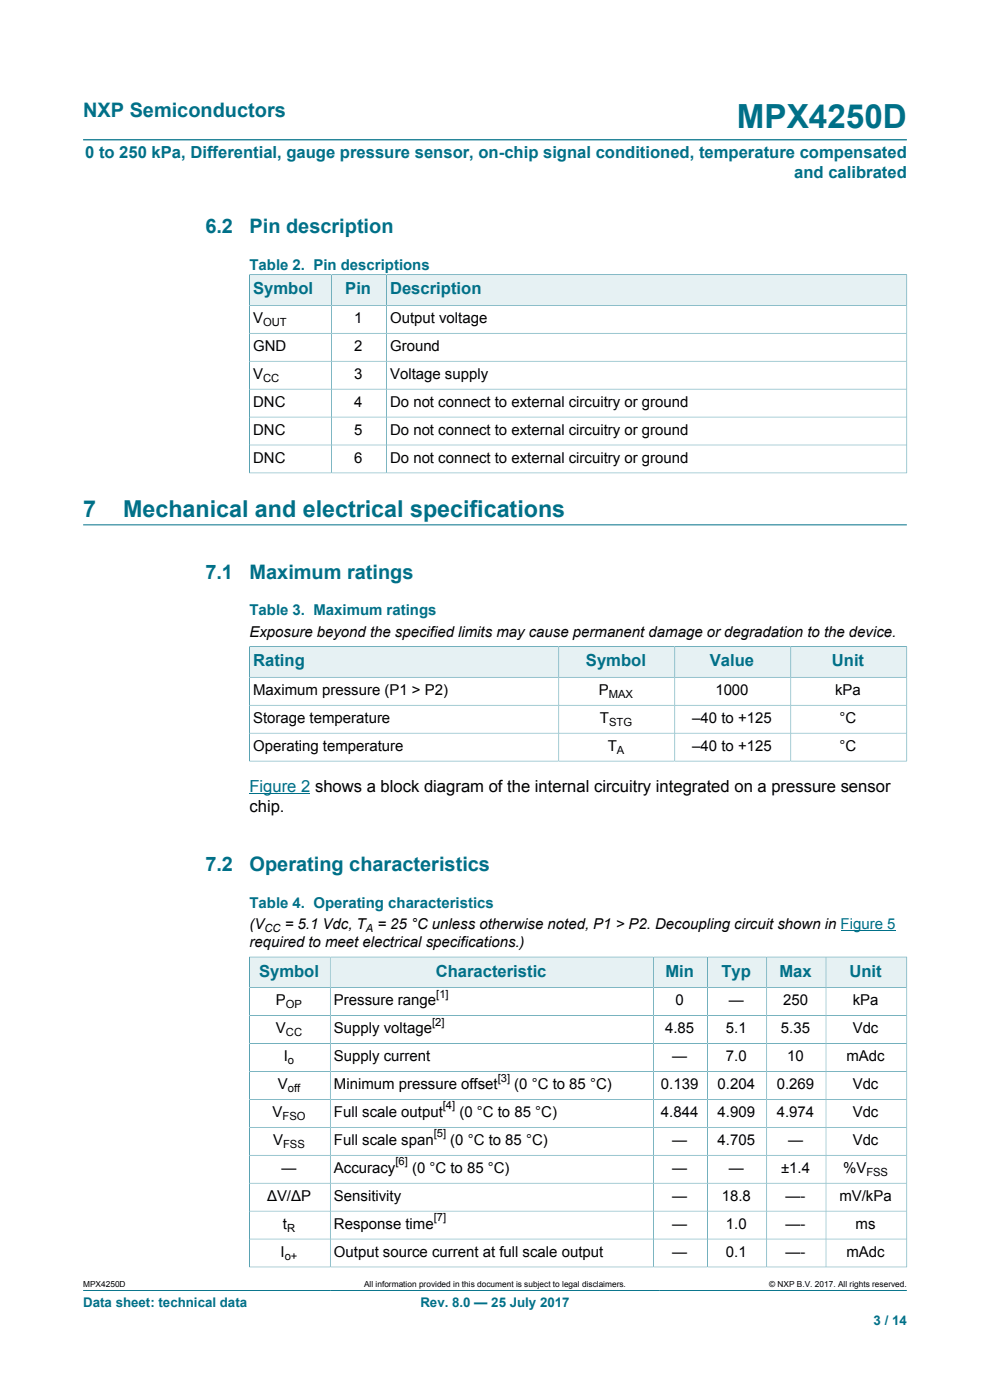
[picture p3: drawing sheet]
<svg xmlns="http://www.w3.org/2000/svg" width="210mm" height="297mm" viewBox="0 0 210 297" stroke-linecap="round" stroke-linejoin="round" font-family="sans-serif">
<defs><g id="words">
<text font-size="7.1" fill="#007088" x="156.3" y="27.2">MPX4250D</text>
<g font-size="4.9" fill="#007088">
<text x="17.6" y="109.6">7</text>
<text x="26.1" y="109.6">Mechanical and electrical specifications</text>
</g>
<g font-size="4.2" fill="#007088">
<text x="17.6" y="24.8">NXP Semiconductors</text>
<text x="43.6" y="49.5">6.2</text>
<text x="52.9" y="49.5">Pin description</text>
<text x="43.6" y="122.8">7.1</text>
<text x="52.9" y="122.8">Maximum ratings</text>
<text x="43.6" y="184.8">7.2</text>
<text x="52.9" y="184.8">Operating characteristics</text>
</g>
<g font-size="3.5" fill="#007088">
<text x="18.1" y="33.5">0 to 250 kPa, Differential, gauge pressure sensor, on-chip signal conditioned, temperature compensated</text>
<text x="168.5" y="37.7">and calibrated</text>
<text x="53.7" y="62.4">Symbol</text>
<text x="73.2" y="62.4">Pin</text>
<text x="82.7" y="62.4">Description</text>
<text x="53.7" y="141.3">Rating</text>
<text x="124.3" y="141.3">Symbol</text>
<text x="150.6" y="141.3">Value</text>
<text x="176.5" y="141.3">Unit</text>
<text x="54.9" y="207.2">Symbol</text>
<text x="92.4" y="207.2">Characteristic</text>
<text x="141.1" y="207.2">Min</text>
<text x="153" y="207.2">Typ</text>
<text x="165.3" y="207.2">Max</text>
<text x="180.2" y="207.2">Unit</text>
</g>
<text font-size="3.5" fill="#00f" x="52.9" y="168">Figure 2 shows a block diagram of the internal circuitry integrated on a pressure sensor</text>
<text font-size="3.5" x="52.9" y="172.2">chip.</text>
<g font-size="3.2" fill="#007088">
<text x="52.9" y="57.2">Table 2. Pin descriptions</text>
<text x="52.9" y="130.5">Table 3. Maximum ratings</text>
<text x="52.9" y="192.5">Table 4. Operating characteristics</text>
</g>
<g font-size="3.2">
<text x="53.7" y="68.6">V</text>
<text x="75.1" y="68.6">1</text>
<text x="82.7" y="68.6">Output voltage</text>
<text x="53.7" y="74.5">GND</text>
<text x="75.1" y="74.5">2</text>
<text x="82.7" y="74.5">Ground</text>
<text x="53.7" y="80.4">V</text>
<text x="75.1" y="80.4">3</text>
<text x="82.7" y="80.4">Voltage supply</text>
<text x="53.7" y="86.3">DNC</text>
<text x="75.1" y="86.3">4</text>
<text x="82.7" y="86.3">Do not connect to external circuitry or ground</text>
<text x="53.7" y="92.3">DNC</text>
<text x="75.1" y="92.3">5</text>
<text x="82.7" y="92.3">Do not connect to external circuitry or ground</text>
<text x="53.7" y="98.2">DNC</text>
<text x="75.1" y="98.2">6</text>
<text x="82.7" y="98.2">Do not connect to external circuitry or ground</text>
<text x="52.9" y="135">Exposure beyond the specified limits may cause permanent damage or degradation to the device.</text>
<text x="53.7" y="147.5">Maximum pressure (P1 &gt; P2)</text>
<text x="127" y="147.5">P</text>
<text x="151.7" y="147.5">1000</text>
<text x="177.1" y="147.5">kPa</text>
<text x="53.7" y="153.4">Storage temperature</text>
<text x="127.3" y="153.4">T</text>
<text x="146.8" y="153.4">–40 to +125</text>
<text x="178.1" y="153.4">°C</text>
<text x="53.7" y="159.3">Operating temperature</text>
<text x="128.9" y="159.3">T</text>
<text x="146.8" y="159.3">–40 to +125</text>
<text x="178.1" y="159.3">°C</text>
<text x="52.9" y="197.1">(V</text>
<text x="60.4" y="197.1">= 5.1 Vdc, T = 25 °C unless otherwise noted, P1 &gt; P2. Decoupling circuit shown in Figure 5</text>
<text x="52.9" y="200.9">required to meet electrical specifications.)</text>
<text x="58.5" y="213.3">P</text>
<text x="70.8" y="213.3">Pressure range</text>
<text x="143.3" y="213.3">0</text>
<text x="154.6" y="213.3">—</text>
<text x="166.1" y="213.3">250</text>
<text x="180.9" y="213.3">kPa</text>
<text x="58.5" y="219.2">V</text>
<text x="70.8" y="219.2">Supply voltage</text>
<text x="141.1" y="219.2">4.85</text>
<text x="154" y="219.2">5.1</text>
<text x="165.7" y="219.2">5.35</text>
<text x="180.9" y="219.2">Vdc</text>
<text x="60.2" y="225.2">I</text>
<text x="70.8" y="225.2">Supply current</text>
<text x="142.6" y="225.2">—</text>
<text x="154" y="225.2">7.0</text>
<text x="167" y="225.2">10</text>
<text x="179.6" y="225.2">mAdc</text>
<text x="58.9" y="231.1">V</text>
<text x="70.8" y="231.1">Minimum pressure offset</text>
<text x="109.1" y="231.1">(0 °C to 85 °C)</text>
<text x="140.2" y="231.1">0.139</text>
<text x="152.2" y="231.1">0.204</text>
<text x="164.8" y="231.1">0.269</text>
<text x="180.9" y="231.1">Vdc</text>
<text x="57.8" y="237">V</text>
<text x="70.8" y="237">Full scale output</text>
<text x="97.5" y="237">(0 °C to 85 °C)</text>
<text x="140.2" y="237">4.844</text>
<text x="152.2" y="237">4.909</text>
<text x="164.8" y="237">4.974</text>
<text x="180.9" y="237">Vdc</text>
<text x="57.9" y="242.9">V</text>
<text x="70.8" y="242.9">Full scale span</text>
<text x="95.5" y="242.9">(0 °C to 85 °C)</text>
<text x="142.6" y="242.9">—</text>
<text x="152.2" y="242.9">4.705</text>
<text x="167.2" y="242.9">—</text>
<text x="180.9" y="242.9">Vdc</text>
<text x="59.7" y="248.9">—</text>
<text x="70.8" y="248.9">Accuracy</text>
<text x="87.4" y="248.9">(0 °C to 85 °C)</text>
<text x="142.6" y="248.9">—</text>
<text x="154.6" y="248.9">—</text>
<text x="165.7" y="248.9">±1.4</text>
<text x="178.8" y="248.9">%V</text>
<text x="56.6" y="254.8">ΔV/ΔP</text>
<text x="70.8" y="254.8">Sensitivity</text>
<text x="142.6" y="254.8">—</text>
<text x="153.1" y="254.8">18.8</text>
<text x="166.6" y="254.8">—-</text>
<text x="178.1" y="254.8">mV/kPa</text>
<text x="60" y="260.7">t</text>
<text x="70.8" y="260.7">Response time</text>
<text x="142.6" y="260.7">—</text>
<text x="154" y="260.7">1.0</text>
<text x="166.6" y="260.7">—-</text>
<text x="181.5" y="260.7">ms</text>
<text x="59.5" y="266.6">I</text>
<text x="70.8" y="266.6">Output source current at full scale output</text>
<text x="142.6" y="266.6">—</text>
<text x="154" y="266.6">0.1</text>
<text x="166.6" y="266.6">—-</text>
<text x="179.6" y="266.6">mAdc</text>
</g>
<g font-size="2.8" fill="#007088">
<text x="17.6" y="277.3">Data sheet: technical data</text>
<text x="89.2" y="277.3">Rev. 8.0 — 25 July 2017</text>
<text x="185.3" y="281">3 / 14</text>
</g>
<g font-size="2.4">
<text x="55.8" y="69.2">OUT</text>
<text x="55.8" y="81">CC</text>
<text x="129.1" y="148.1">MAX</text>
<text x="129.2" y="154">STG</text>
<text x="130.8" y="159.9">A</text>
<text x="56.1" y="197.7">CC</text>
<text x="77.6" y="197.7">A</text>
<text x="60.7" y="213.9">OP</text>
<text x="92.5" y="211.7">[1]</text>
<text x="60.7" y="219.8">CC</text>
<text x="91.7" y="217.6">[2]</text>
<text x="61.1" y="225.8">o</text>
<text x="61" y="231.7">off</text>
<text x="105.6" y="229.4">[3]</text>
<text x="59.9" y="237.6">FSO</text>
<text x="93.9" y="235.4">[4]</text>
<text x="60.1" y="243.6">FSS</text>
<text x="92" y="241.3">[5]</text>
<text x="83.9" y="247.2">[6]</text>
<text x="183.8" y="249.5">FSS</text>
<text x="60.9" y="261.3">R</text>
<text x="92" y="259.1">[7]</text>
<text x="60.4" y="267.3">o+</text>
</g>
<g font-size="1.8">
<text x="17.6" y="273.1">MPX4250D</text>
<text x="77.2" y="273.1">All information provided in this document is subject to legal disclaimers.</text>
<text x="163.2" y="273.1">© NXP B.V. 2017. All rights reserved.</text>
</g>
</g></defs>
<path d="M17.6 29.7h174.8M17.6 273.8h174.8" fill="none" stroke="#007088" stroke-width=".21"/>
<path d="M53 58.3h17.3v6.4h-17.3z" fill="#e6f1f3"/>
<path d="M52.9 58.2v6.6h17.4v-6.5h-17.5" fill="none" stroke="#007088" stroke-width=".21"/>
<path d="M70.4 58.3h11.5v6.4h-11.5z" fill="#e6f1f3"/>
<path d="M70.3 58.3h11.7v6.5h-11.7z" fill="none" stroke="#007088" stroke-width=".21"/>
<path d="M82 58.3h110.3v6.4h-110.3z" fill="#e6f1f3"/>
<path d="M192.4 58.2v42.2M192.4 58.3h-110.4v42M52.9 70.7h139.5M52.9 76.6h139.5M70.3 64.8v35.5M192.4 64.8h-139.5v35.6M52.9 82.5h139.5M52.9 88.5h139.5M52.9 94.4h139.5M17.6 111.3h174.8M52.8 100.3h139.6" fill="none" stroke="#007088" stroke-width=".21"/>
<path d="M53 137.3h65.5v6.3h-65.5z" fill="#e6f1f3"/>
<path d="M52.9 137.1v6.6h65.6v-6.5h-65.7" fill="none" stroke="#007088" stroke-width=".21"/>
<path d="M118.6 137.3h24.5v6.3h-24.5z" fill="#e6f1f3"/>
<path d="M118.5 137.2h24.6v6.5h-24.6z" fill="none" stroke="#007088" stroke-width=".21"/>
<path d="M143.2 137.3h24.5v6.3h-24.5z" fill="#e6f1f3"/>
<path d="M143.1 137.2h24.7v6.5h-24.7z" fill="none" stroke="#007088" stroke-width=".21"/>
<path d="M167.8 137.3h24.5v6.3h-24.5z" fill="#e6f1f3"/>
<path d="M192.4 137.1v24.4M192.4 137.2h-24.6v24.3M52.9 149.6h139.5M52.9 155.5h139.5M118.5 143.7v17.8M143.1 143.7v17.8M192.4 143.7h-139.5v17.8M52.8 161.5h139.6" fill="none" stroke="#007088" stroke-width=".21"/>
<path d="M52.9 168.4h12.9M178.3 197.4h11.7" fill="none" stroke="#00f" stroke-width=".21"/>
<path d="M53 203.1h17v6.3h-17z" fill="#e6f1f3"/>
<path d="M52.9 203v6.5h17.2v-6.5h-17.3" fill="none" stroke="#007088" stroke-width=".21"/>
<path d="M70.1 203.1h68.5v6.3h-68.5z" fill="#e6f1f3"/>
<path d="M70.1 203h68.5v6.5h-68.5z" fill="none" stroke="#007088" stroke-width=".21"/>
<path d="M138.7 203.1h11.3v6.3h-11.3z" fill="#e6f1f3"/>
<path d="M138.6 203h11.5v6.5h-11.5z" fill="none" stroke="#007088" stroke-width=".21"/>
<path d="M150.1 203.1h12.5v6.3h-12.5z" fill="#e6f1f3"/>
<path d="M150.1 203h12.5v6.5h-12.5z" fill="none" stroke="#007088" stroke-width=".21"/>
<path d="M162.7 203.1h12.4v6.3h-12.4z" fill="#e6f1f3"/>
<path d="M162.6 203h12.6v6.5h-12.6z" fill="none" stroke="#007088" stroke-width=".21"/>
<path d="M175.3 203.1h17v6.3h-17z" fill="#e6f1f3"/>
<g fill="none" stroke="#007088" stroke-width=".21">
<path d="M52.9 215.4h139.5M70.1 209.5v59.3M138.6 209.5v59.3M150.1 209.5v59.3M162.6 209.5v59.3M192.4 209.5h-139.5v59.4M192.4 203v65.9M192.4 203h-17.2v65.8M52.9 221.4h139.5M52.9 227.3h139.5M52.9 233.2h139.5M52.9 239.1h139.5"/>
<path d="M52.9 245.1h139.5M52.9 251h139.5M52.9 256.9h139.5M52.8 268.8h139.6M52.9 262.9h139.5"/>
</g>
<use href="#words"/>
</svg>
